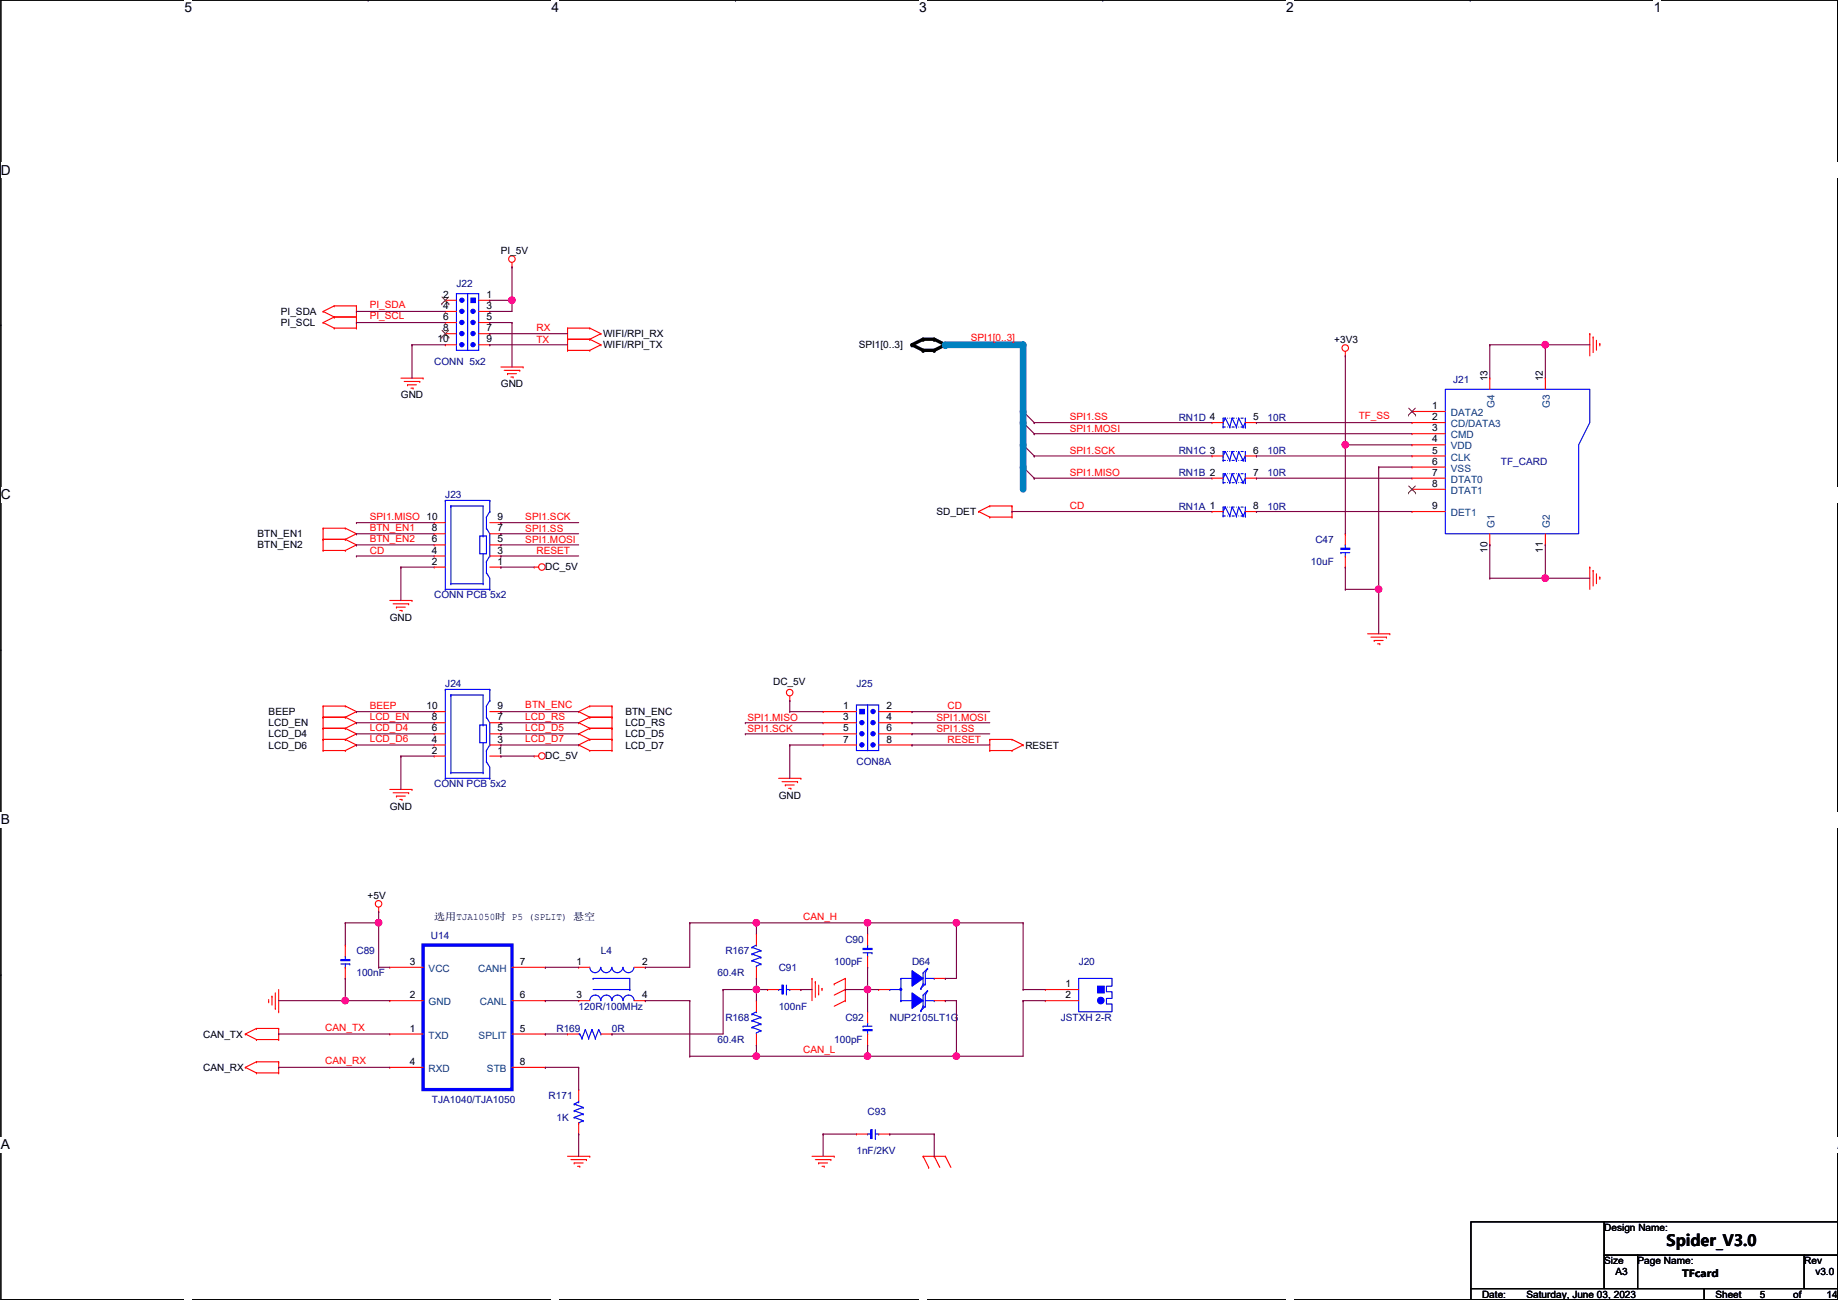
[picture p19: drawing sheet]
<svg xmlns="http://www.w3.org/2000/svg" width="420mm" height="297mm" viewBox="0 0 420 297" stroke-linecap="round" stroke-linejoin="round" font-family="sans-serif">
<defs><g id="words">
<text font-size="3.6" x="380.9" y="284.7">Spider_V3.0</text>
<g font-size="3.1">
<text x="42.2" y="2.8">5</text>
<text x="126.1" y="2.8">4</text>
<text x="210.1" y="2.8">3</text>
<text x="294" y="2.8">2</text>
<text x="378" y="2.8">1</text>
<text x=".2" y="39.9">D</text>
<text x=".2" y="114.1">C</text>
<text x=".2" y="188.4">B</text>
<text x=".2" y="262.6">A</text>
<text x="420.1" y="262.6">A</text>
</g>
<g font-size="2.3">
<text x="114.5" y="58">PI_5V</text>
<text x="64.2" y="72">PI_SDA</text>
<text x="101.3" y="68.1">2</text>
<text x="101.3" y="70.6">4</text>
<text x="111.2" y="68.1">1</text>
<text x="111.2" y="70.6">3</text>
<text x="64.2" y="74.5">PI_SCL</text>
<text x="101.3" y="73.2">6</text>
<text x="101.3" y="75.7">8</text>
<text x="111.2" y="73.2">5</text>
<text x="111.2" y="75.7">7</text>
<text x="137.9" y="77">WIFI/RPI_RX</text>
<text x="100" y="78.2">10</text>
<text x="111.2" y="78.2">9</text>
<text x="137.9" y="79.6">WIFI/RPI_TX</text>
<text x="196.3" y="79.6">SPI1[0..3]</text>
<text x="305" y="78.3">+3V3</text>
<text x="114.5" y="88.5">GND</text>
<text x="340" y="87.2" transform="rotate(-90 340 87.2)">13</text>
<text x="352.7" y="87.2" transform="rotate(-90 352.7 87.2)">12</text>
<text x="91.6" y="91">GND</text>
<text x="327.4" y="93.5">1</text>
<text x="286.5" y="96">5</text>
<text x="327.4" y="96">2</text>
<text x="327.4" y="98.6">3</text>
<text x="327.4" y="101.1">4</text>
<text x="286.5" y="103.6">6</text>
<text x="327.4" y="103.6">5</text>
<text x="327.4" y="106.2">6</text>
<text x="286.5" y="108.7">7</text>
<text x="327.4" y="108.7">7</text>
<text x="327.4" y="111.3">8</text>
<text x="113.7" y="118.9">9</text>
<text x="214.1" y="117.7">SD_DET</text>
<text x="286.5" y="116.3">8</text>
<text x="327.4" y="116.3">9</text>
<text x="58.9" y="122.8">BTN_EN1</text>
<text x="58.9" y="125.3">BTN_EN2</text>
<text x="98.8" y="124">6</text>
<text x="98.8" y="121.4">8</text>
<text x="113.7" y="124">5</text>
<text x="113.7" y="121.4">7</text>
<text x="98.8" y="129">2</text>
<text x="98.8" y="126.5">4</text>
<text x="113.7" y="129">1</text>
<text x="113.7" y="126.5">3</text>
<text x="124.7" y="130.1">DC_5V</text>
<text x="340" y="126.3" transform="rotate(-90 340 126.3)">10</text>
<text x="352.7" y="126.3" transform="rotate(-90 352.7 126.3)">11</text>
<text x="89.1" y="141.8">GND</text>
<text x="176.7" y="156.5">DC_5V</text>
<text x="61.4" y="163.4">BEEP</text>
<text x="61.4" y="165.9">LCD_EN</text>
<text x="97.5" y="162.1">10</text>
<text x="98.8" y="167.1">6</text>
<text x="98.8" y="164.6">8</text>
<text x="113.7" y="167.1">5</text>
<text x="113.7" y="164.6">7</text>
<text x="113.7" y="162.1">9</text>
<text x="142.9" y="163.4">BTN_ENC</text>
<text x="142.9" y="165.9">LCD_RS</text>
<text x="192.7" y="162.1">1</text>
<text x="192.7" y="164.6">3</text>
<text x="192.7" y="167.1">5</text>
<text x="202.6" y="162.1">2</text>
<text x="202.6" y="164.6">4</text>
<text x="202.6" y="167.1">6</text>
<text x="61.4" y="168.5">LCD_D4</text>
<text x="61.4" y="171">LCD_D6</text>
<text x="98.8" y="172.2">2</text>
<text x="98.8" y="169.7">4</text>
<text x="113.7" y="172.2">1</text>
<text x="113.7" y="169.7">3</text>
<text x="124.7" y="173.3">DC_5V</text>
<text x="142.9" y="168.5">LCD_D5</text>
<text x="142.9" y="171">LCD_D7</text>
<text x="192.7" y="169.7">7</text>
<text x="202.6" y="169.7">8</text>
<text x="234.4" y="171">RESET</text>
<text x="89.1" y="185">GND</text>
<text x="178" y="182.5">GND</text>
<text x="84" y="205.3">+5V</text>
<text x="99.3" y="210.2">选选TJA1050时 P5 (SPLIT) 悬悬</text>
<text x="93.7" y="220.5">3</text>
<text x="118.8" y="220.5">7</text>
<text x="131.8" y="220.5">1</text>
<text x="146.8" y="220.5">2</text>
<text x="243.5" y="225.6">1</text>
<text x="93.7" y="228.1">2</text>
<text x="118.8" y="228.1">6</text>
<text x="131.8" y="228.1">3</text>
<text x="146.8" y="228.1">4</text>
<text x="243.5" y="228.1">2</text>
<text x="46.4" y="237.1">CAN_TX</text>
<text x="93.7" y="235.7">1</text>
<text x="118.8" y="235.7">5</text>
<text x="46.4" y="244.7">CAN_RX</text>
<text x="93.7" y="243.3">4</text>
<text x="118.8" y="243.3">8</text>
<text x="366.7" y="281.3">Design Name:</text>
<text x="366.7" y="288.9">Size</text>
<text x="369.3" y="291.4">A3</text>
<text x="374.3" y="288.9">Page Name:</text>
<text x="384.5" y="291.8">TFcard</text>
<text x="412.4" y="288.9">Rev</text>
<text x="415" y="291.4">v3.0</text>
<text x="338.8" y="296.5">Date:</text>
<text x="348.9" y="296.5">Saturday, June 03, 2023</text>
<text x="392.1" y="296.5">Sheet</text>
<text x="402.3" y="296.5">5</text>
<text x="409.9" y="296.5">of</text>
<text x="417.5" y="296.5">14</text>
</g>
<g font-size="2.3" fill="#000080">
<text x="104.3" y="65.6">J22</text>
<text x="99.3" y="83.4">CONN 5x2</text>
<text x="332.2" y="87.5">J21</text>
<text x="269.4" y="96.1">RN1D 4</text>
<text x="289.8" y="96.1">10R</text>
<text x="269.4" y="103.7">RN1C 3</text>
<text x="289.8" y="103.7">10R</text>
<text x="343.1" y="106.3">TF_CARD</text>
<text x="101.8" y="113.9">J23</text>
<text x="269.4" y="108.8">RN1B 2</text>
<text x="289.8" y="108.8">10R</text>
<text x="269.4" y="116.4">RN1A 1</text>
<text x="289.8" y="116.4">10R</text>
<text x="300.7" y="124">C47</text>
<text x="299.7" y="129.1">10uF</text>
<text x="99.3" y="136.7">CONN PCB 5x2</text>
<text x="101.8" y="157.1">J24</text>
<text x="195.8" y="157.1">J25</text>
<text x="99.3" y="179.9">CONN PCB 5x2</text>
<text x="195.8" y="174.8">CON8A</text>
<text x="98.5" y="214.5">U14</text>
<text x="193.2" y="215.5">C90</text>
<text x="81.5" y="218">C89</text>
<text x="137.4" y="218">L4</text>
<text x="165.8" y="218">R167</text>
<text x="178" y="221.8">C91</text>
<text x="190.7" y="220.6">100pF</text>
<text x="208.5" y="220.6">D64</text>
<text x="246.6" y="220.6">J20</text>
<text x="81.5" y="223.1">100nF</text>
<text x="164" y="223.1">60.4R</text>
<text x="132.3" y="230.7">120R/100MHz</text>
<text x="165.8" y="233.3">R168</text>
<text x="178" y="230.7">100nF</text>
<text x="193.2" y="233.3">C92</text>
<text x="203.4" y="233.3">NUP2105LT1G</text>
<text x="242.5" y="233.3">JSTXH 2-R</text>
<text x="127.2" y="235.8">R169</text>
<text x="139.9" y="235.8">0R</text>
<text x="164" y="238.3">60.4R</text>
<text x="190.7" y="238.3">100pF</text>
<text x="125.4" y="251">R171</text>
<text x="98.8" y="252.1">TJA1040/TJA1050</text>
<text x="127.2" y="256.1">1K</text>
<text x="198.3" y="254.8">C93</text>
<text x="195.8" y="263.7">1nF/2KV</text>
</g>
<g font-size="2.3" fill="#f00">
<text x="84.5" y="70.4">PI_SDA</text>
<text x="84.5" y="73">PI_SCL</text>
<text x="122.6" y="75.7">RX</text>
<text x="122.6" y="78.3">TX</text>
<text x="221.9" y="78">SPI1[0..3]</text>
<text x="310.6" y="95.8">TF_SS</text>
<text x="244.5" y="96.1">SPI1.SS</text>
<text x="244.5" y="98.6">SPI1.MOSI</text>
<text x="244.5" y="103.7">SPI1.SCK</text>
<text x="244.5" y="108.8">SPI1.MISO</text>
<text x="84.5" y="118.9">SPI1.MISO 10</text>
<text x="120.1" y="118.9">SPI1.SCK</text>
<text x="244.5" y="116.4">CD</text>
<text x="84.5" y="121.2">BTN_EN1</text>
<text x="84.5" y="123.8">BTN_EN2</text>
<text x="120.1" y="121.5">SPI1.SS</text>
<text x="120.1" y="124">SPI1.MOSI</text>
<text x="84.5" y="126.5">CD</text>
<text x="122.6" y="126.5">RESET</text>
<text x="120.1" y="161.9">BTN_ENC</text>
<text x="84.5" y="162.1">BEEP</text>
<text x="84.5" y="164.4">LCD_EN</text>
<text x="84.5" y="167">LCD_D4</text>
<text x="120.1" y="164.4">LCD_RS</text>
<text x="120.1" y="167">LCD_D5</text>
<text x="170.9" y="164.6">SPI1.MISO</text>
<text x="170.9" y="167.2">SPI1.SCK</text>
<text x="214.1" y="164.6">SPI1.MOSI</text>
<text x="214.1" y="167.2">SPI1.SS</text>
<text x="216.6" y="162.1">CD</text>
<text x="84.5" y="169.5">LCD_D6</text>
<text x="120.1" y="169.5">LCD_D7</text>
<text x="216.6" y="169.7">RESET</text>
<text x="183.6" y="210.1">CAN_H</text>
<text x="74.4" y="235.5">CAN_TX</text>
<text x="74.4" y="243.2">CAN_RX</text>
<text x="183.6" y="240.6">CAN_L</text>
</g>
<g font-size="2.3" fill="#004080">
<text x="331.7" y="95.1">DATA2</text>
<text x="341.6" y="93.3" transform="rotate(-90 341.6 93.3)">G4</text>
<text x="354.3" y="93.3" transform="rotate(-90 354.3 93.3)">G3</text>
<text x="331.7" y="97.6">CD/DATA3</text>
<text x="331.7" y="100.2">CMD</text>
<text x="331.7" y="102.7">VDD</text>
<text x="331.7" y="105.2">CLK</text>
<text x="331.7" y="107.8">VSS</text>
<text x="331.7" y="110.3">DTAT0</text>
<text x="331.7" y="112.9">DTAT1</text>
<text x="331.7" y="117.9">DET1</text>
<text x="341.6" y="120.7" transform="rotate(-90 341.6 120.7)">G1</text>
<text x="354.3" y="120.7" transform="rotate(-90 354.3 120.7)">G2</text>
<text x="98" y="222.1">VCC</text>
<text x="109.3" y="222.1">CANH</text>
<text x="98" y="229.7">GND</text>
<text x="109.7" y="229.7">CANL</text>
<text x="98" y="237.3">TXD</text>
<text x="109.4" y="237.3">SPLIT</text>
<text x="98" y="244.9">RXD</text>
<text x="111.3" y="244.9">STB</text>
</g>
</g></defs>
<path d="M.2 0h419.9v297h-419.9z" fill="none" stroke="#000" stroke-width=".25"/>
<g fill="#fff">
<path d="M42.2 0h1.7v3.5h-1.7z"/>
<path d="M42.2 297l1.7 .1z"/>
</g>
<path d="M84.1 0h.1M84.1 297h.1" fill="none" stroke="#000" stroke-width=".25"/>
<g fill="#fff">
<path d="M126.1 0h1.7v3.5h-1.7z"/>
<path d="M126.1 297l1.7 .1z"/>
</g>
<path d="M168.1 0h.1M168.1 297h.1" fill="none" stroke="#000" stroke-width=".25"/>
<g fill="#fff">
<path d="M210.1 0h1.7v3.5h-1.7z"/>
<path d="M210.1 297l1.7 .1z"/>
</g>
<path d="M252.1 0h.1M252.1 297h.1" fill="none" stroke="#000" stroke-width=".25"/>
<g fill="#fff">
<path d="M294 0h1.8v3.5h-1.8z"/>
<path d="M294 297l1.8 .1z"/>
</g>
<path d="M336.1 0h.1M336.1 297h.1" fill="none" stroke="#000" stroke-width=".25"/>
<g fill="#fff">
<path d="M378 0h1.8v3.5h-1.8z"/>
<path d="M378 297l1.8 .1z"/>
<path d="M.2 37.1h2.2v3.5h-2.2z"/>
<path d="M420.1 37.1h.1v3.5h-.1z"/>
<path d="M.2 111.3h2.2v3.5h-2.2z"/>
<path d="M420.1 111.3h.1v3.5h-.1z"/>
</g>
<path d="M.2 74.3h.1M420.1 74.3h.1" fill="none" stroke="#000" stroke-width=".25"/>
<g fill="#fff">
<path d="M.2 185.6h2.1v3.5h-2.1z"/>
<path d="M420.1 185.6h.1v3.5h-.1z"/>
</g>
<path d="M.2 148.5h.1M420.1 148.5h.1" fill="none" stroke="#000" stroke-width=".25"/>
<path d="M.2 148.5h.1M420.1 148.5h.1" fill="none" stroke="#000" stroke-width=".23"/>
<g fill="#fff">
<path d="M.2 259.8h2.1v3.5h-2.1z"/>
<path d="M420.1 259.8h.1v3.5h-.1z"/>
</g>
<path d="M.2 222.7h.1M420.1 222.7h.1M336.2 279.2h30.5v15.2h-30.5zM366.7 279.2h53.4v7.6h-53.4zM336.2 294.4h53.4v2.6h-53.4zM366.7 286.8h7.6v7.6h-7.6zM374.3 286.8h38.1v7.6h-38.1zM389.6 294.4h30.5v2.6h-30.5zM412.4 286.8h7.7v7.6h-7.7z" fill="none" stroke="#000" stroke-width=".25"/>
<g fill="none" stroke="#f00" stroke-width=".25">
<path d="M117 60v1M73.9 71.2h.1M73.9 73.7h.1M73.9 71.2l2.5 1.2M73.9 73.7l2.5 1.3M76.4 69.9h.1M76.4 72.4h.1M76.4 75h.1M76.4 75h5.1M76.4 69.9l-2.5 1.3M76.4 69.9h5.1M76.4 72.4h5.1"/>
<path d="M76.4 72.4l-2.5 1.3M81.5 69.9h.1M81.5 72.4h.1M81.5 75h.1M81.5 69.9v5.1M117 61h.1M129.7 77.5h.1M129.7 75h.1M129.7 75h5.1M129.7 77.5h5.1M129.7 75v5.1M134.8 75h.1"/>
<path d="M134.8 77.5h.1M134.8 75l2.6 1.2M134.8 77.5l2.6 1.3M137.4 76.2h.1M137.4 78.8h.1M137.4 76.2l-2.6 1.3M137.4 78.8l-2.6 1.3M363.4 76.2h.1M363.4 76.2v5.1M364.2 77h.1M364.2 77v3.6M364.9 79.8h.1"/>
<path d="M364.9 77.8v2M365.7 78.5h.1M365.7 78.5v.5M91.6 86.4h5.1M92.4 87.2h3.6M93.2 87.9h.1M93.2 87.9h2M93.9 88.7h.5M94.4 88.7h.1M96 87.2h.1M96.7 86.4h.1M114.5 83.9h5.1"/>
<path d="M115.3 84.6h3.5M116 85.4h.1M116 85.4h2.1M116.8 86.1h.5M117.3 86.1h.1M118.8 84.6h.1M119.6 83.9h.1M129.7 80.1h.1M129.7 80.1h5.1M134.8 80.1h.1M277.1 96.6h.1M277.1 96.6h2.5"/>
<path d="M284.7 96.6h2.5M287.2 96.6h.1M307.5 81.3h.1M307.5 80.3v1M99.3 119.4h.1M99.3 119.4h2.5M112 119.4h2.5M114.5 119.4h.1M223.7 116.9h.1M223.7 116.9l2.6 1.3M226.3 115.6h.1M226.3 118.2h.1"/>
<path d="M226.3 115.6l-2.6 1.3M226.3 115.6h5M226.3 118.2h5M231.3 115.6h.1M231.3 118.2h.1M231.3 115.6v2.6M73.9 123.2h.1M73.9 120.7h.1M73.9 125.8h.1M73.9 120.7h5M73.9 123.2h5M73.9 120.7v5.1"/>
<path d="M73.9 125.8h5M78.9 120.7h.1M78.9 123.2h.1M78.9 125.8h.1M78.9 120.7l2.6 1.3M78.9 123.2l2.6 1.3M81.5 122h.1M81.5 124.5h.1M81.5 122l-2.6 1.2M81.5 124.5l-2.6 1.3M89.1 137.2h5.1M89.9 138h3.5"/>
<path d="M90.6 138.7h.1M90.6 138.7h2.1M91.4 139.5h.5M91.9 139.5h.1M93.4 138h.1M94.2 137.2h.1M99.3 129.6h.1M99.3 127h.1M99.3 124.5h.1M99.3 122h.1M99.3 129.6h2.5M99.3 127h2.5"/>
<path d="M99.3 124.5h2.5M99.3 122h2.5M112 129.6h2.5M112 127h2.5M112 124.5h2.5M112 122h2.5M114.5 129.6h.1M114.5 127h.1M114.5 124.5h.1M114.5 122h.1M122.1 129.6h.1M122.1 129.6h1"/>
<path d="M363.4 129.6h.1M363.4 129.6v5.1M364.2 130.3h.1M364.2 130.3v3.6M364.9 133.1h.1M364.9 131.1v2M365.7 131.9h.1M365.7 131.9v.5M180.5 159v1.1M312.6 144.8h5.1M313.4 145.6h3.5M314.1 146.3h.1"/>
<path d="M314.1 146.3h2.1M314.9 147.1h.5M315.4 147.1h.1M316.9 145.6h.1M317.7 144.8h.1M73.9 163.9h.1M73.9 161.3h.1M73.9 166.4h.1M73.9 169h.1M73.9 171.5h.1M73.9 169h5M73.9 171.5h5"/>
<path d="M73.9 161.3v10.2M73.9 161.3h5M73.9 163.9h5M73.9 166.4h5M78.9 161.3h.1M78.9 163.9h.1M78.9 166.4h.1M78.9 169h.1M78.9 171.5h.1M78.9 161.3l2.6 1.3M78.9 163.9l2.6 1.2M78.9 166.4l2.6 1.3"/>
<path d="M78.9 169l2.6 1.2M81.5 162.6h.1M81.5 165.1h.1M81.5 167.7h.1M81.5 170.2h.1M81.5 162.6l-2.6 1.3M81.5 165.1l-2.6 1.3M81.5 167.7l-2.6 1.3M81.5 170.2l-2.6 1.3M122.1 172.8h.1M122.1 172.8h1M132.3 162.6h.1"/>
<path d="M132.3 165.1h.1M132.3 167.7h.1M132.3 170.2h.1M132.3 162.6l2.5 1.3M132.3 165.1l2.5 1.3M132.3 167.7l2.5 1.3M132.3 170.2l2.5 1.3M134.8 161.3h.1M134.8 163.9h.1M134.8 166.4h.1M134.8 169h.1M134.8 171.5h.1"/>
<path d="M134.8 169h5.1M134.8 171.5h5.1M134.8 161.3h5.1M134.8 163.9h5.1M134.8 166.4h5.1M134.8 161.3l-2.5 1.3M134.8 163.9l-2.5 1.2M134.8 166.4l-2.5 1.3M134.8 169l-2.5 1.2M139.9 161.3h.1M139.9 163.9h.1M139.9 166.4h.1"/>
<path d="M139.9 169h.1M139.9 171.5h.1M139.9 161.3v10.2M178 177.8h5.1M178.8 178.6h3.5M179.5 179.4h.1M179.5 179.4h2.1M180.5 160.1h.1M182.3 178.6h.1M183.1 177.8h.1M226.3 171.5h.1M226.3 169h.1"/>
<path d="M226.3 169h5M226.3 171.5h5M226.3 169v2.5M231.3 169h.1M231.3 171.5h.1M231.3 169l2.6 1.2M233.9 170.2h.1M233.9 170.2l-2.6 1.3M89.1 180.4h5.1M89.9 181.1h3.5M90.6 181.9h.1M90.6 181.9h2.1"/>
<path d="M91.4 182.7h.5M91.9 182.7h.1M93.4 181.1h.1M94.2 180.4h.1M180.3 180.1h.5M180.8 180.1h.1M86.6 208.3h.1M86.6 207.3v1M56.1 236.3h.1M56.1 236.3l2.5 1.2M58.6 235h.1M58.6 237.5h.1"/>
<path d="M58.6 235l-2.5 1.3M58.6 235h5.1M58.6 237.5h5.1M61.4 228.9h.1M61.4 228.4v.5M62.2 227.6h.1M62.2 227.6v2.1M62.9 230.4h.1M62.9 226.9v3.5M63.7 235h.1M63.7 237.5h.1M63.7 231.2h.1"/>
<path d="M63.7 226.1v5.1M63.7 235v2.5M185.6 223.6h.1M185.6 223.6v5M186.4 224.3h.1M186.4 224.3v3.6M187.1 227.1h.1M187.1 225.1v2M187.9 225.8h.1M187.9 225.8v.6M190.7 224.8h.1M193.2 228.6h.1"/>
<path d="M193.2 223.6h.1M193.2 226.1h.1M193.2 228.6l-2.5 1.3M193.2 223.6v5M193.2 223.6l-2.5 1.2M193.2 226.1l-2.5 1.3M198.3 238.8h.1M198.3 231.2h.1M198.3 231.2v2.5M198.3 236.3v2.5M56.1 243.9h.1M56.1 243.9l2.5 1.3"/>
<path d="M58.6 242.6h.1M58.6 245.2h.1M58.6 242.6l-2.5 1.3M58.6 242.6h5.1M58.6 245.2h5.1M63.7 242.6h.1M63.7 245.2h.1M63.7 242.6v2.6M132.3 259.1h.1M132.3 249h.1M132.3 249v2.5M132.3 256.6v2.5"/>
<path d="M129.7 264.2h5.1M130.5 265h3.6M131.3 265.7h.1M131.3 265.7h2M132 266.5h.5M132.5 266.5h.1M134.1 265h.1M134.8 264.2h.1M185.6 264.2h5.1M186.4 265h3.5M187.1 265.7h.1M187.1 265.7h2.1"/>
<path d="M187.9 266.5h.5M188.4 266.5h.1M189.9 265h.1M190.7 264.2h.1M211 264.2h.1M211 264.2h5.1M211 264.2l1.3 2.5M212.3 266.7h.1M213.6 264.2h.1M213.6 264.2l1.2 2.5M216.1 264.2h.1M216.1 264.2l1.3 2.5"/>
<circle cx="117" cy="59.2" r=".75"/>
<circle cx="307.5" cy="79.5" r=".75"/>
<circle cx="123.9" cy="129.6" r=".75"/>
<circle cx="180.5" cy="158.3" r=".75"/>
<circle cx="123.9" cy="172.7" r=".75"/>
<circle cx="86.5" cy="206.5" r=".75"/>
</g>
<path d="M208.5 78.8l2.5-1.3h2.6l2.5 1.3-2.5 1.3h-2.6z" fill="none" stroke="#000" stroke-width=".76"/>
<g fill="#000">
<circle cx="208.5" cy="78.8" r=".38"/>
<circle cx="211" cy="77.5" r=".38"/>
<circle cx="213.6" cy="77.5" r=".38"/>
<circle cx="216.1" cy="78.8" r=".38"/>
<circle cx="211" cy="80.1" r=".38"/>
<circle cx="213.6" cy="80.1" r=".38"/>
</g>
<path d="M233.9 94l2.5 2.6M233.9 96.6l2.5 2.5M236.4 96.6h.1M236.4 99.1h.1M233.9 101.6l2.5 2.6M233.9 106.7l2.5 2.6M236.4 104.2h.1M236.4 109.3h.1" fill="none" stroke="#800040" stroke-width=".25"/>
<g fill="none" stroke="#00f" stroke-width=".25">
<path d="M279.6 97.6h.1M279.6 96.6h.1M279.6 95.5v2.1M280.1 95.5h.1M280.1 95.5l1 2.1M280.1 95.5l-.5 1.1M281.1 97.6h.1M281.1 97.6l.5-2.1 1 2.1M282.6 97.6h.1M282.6 97.6l.6-2.1 1 2.1M284.2 97.6h.1M284.7 97.6h.1"/>
<path d="M284.7 96.6h.1M284.7 95.5v2.1M284.7 96.6l-.5 1M101.8 114.3h.1M101.8 114.3v20.4M101.8 114.3h10.2M103.1 115.6h.1M103.1 115.6v17.8M103.1 115.6h7.3v6.9M111.2 118.2h.1M111.2 118.2v2.5M112 114.3h.1"/>
<path d="M112 116.9h.1M112 114.3v2.6M112 116.9l-.8 1.3M101.8 134.7h.1M101.8 134.7h10.2M103.1 133.4h.1M103.1 133.4h7.3M109.7 122.5h1.5v4h-1.5zM110.4 122.5h.1M110.4 133.4h.1M110.4 126.5v6.9M111.2 120.7h.1"/>
<path d="M111.2 130.9h.1M111.2 128.3h.1M111.2 130.9l.8 1.2v2.6M111.2 120.7l.8 1.3M111.2 128.3v2.6M112 134.7h.1M112 127h.1M112 122h.1M112 122v5M112 127l-.8 1.3M197.3 235.2h2v.3h-2zM197.3 234.5h.1"/>
<path d="M197.3 234.5h2M197.3 235.4h2M198.3 233.7h.1M198.3 236.3h.1M198.3 233.7v.8M198.3 235.5v.8M131.3 252.3h.1M131.3 253.8h.1M131.3 255.3h.1M131.3 252.3l2 .7M131.3 253.8l2 .8M131.3 255.3l2 .8"/>
<path d="M132.3 256.6h.1M132.3 251.8h.1M132.3 251.8l-1 .5M132.3 251.5v.3M133.3 253h.1M133.3 254.6h.1M133.3 256.1h.1M133.3 253l-2 .8M133.3 254.6l-2 .7M133.3 256.1l-1 .5"/>
</g>
<path d="M279.6 95.5h5.1M279.6 97.6h5.1M284.7 95.5h.1M284.7 97.6h.1" fill="none" stroke="#00f" stroke-width=".25" stroke-dasharray=".5 .5 0 .5 0 .5"/>
<path d="M250.9 225.3h1.5v1.6h-1.5z" fill-rule="evenodd" fill="#00f"/>
<path d="M250.9 225.3h1.5v1.6h-1.5z" fill="none" stroke="#00f" stroke-width=".25"/>
<circle cx="251.6" cy="228.6" r=".75" fill="#00f"/>
<g fill="none" stroke="#00f" stroke-width=".25">
<path d="M330.4 88.9h33v7.7l-2.5 5v20.4h-30.5zM279.6 117.9h.1M279.6 116.9h.1M279.6 115.9v2M280.1 115.9h.1M280.1 115.9l1 2M280.1 115.9l-.5 1M281.1 117.9h.1M281.1 117.9l.5-2 1 2M282.6 117.9h.1M282.6 117.9l.6-2 1 2M284.2 117.9h.1"/>
<path d="M284.7 117.9h.1M284.7 116.9h.1M284.7 115.9v2M284.7 116.9l-.5 1M306.5 125.3h2.1v.2h-2.1zM306.5 126.3h.1M306.5 126.3h2.1M306.5 125.4h2.1M307.5 127h.1M307.5 124.5h.1M307.5 124.5v.8M307.5 126.3v.7"/>
<path d="M101.8 157.5h.1M101.8 157.5v20.3M101.8 157.5h10.2M103.1 158.8h.1M103.1 158.8v17.8M103.1 158.8h7.3v6.9M112 157.5h.1M112 157.5v2.6M101.8 177.8h.1M101.8 177.8h10.2M103.1 176.6h.1M103.1 176.6h7.3"/>
<path d="M109.7 165.7h1.5v4h-1.5zM110.4 165.7h.1M110.4 176.6h.1M110.4 169.7v6.9M111.2 163.9h.1M111.2 161.3h.1M111.2 174h.1M111.2 171.5h.1M111.2 174l.8 1.3v2.5M111.2 163.9l.8 1.2M111.2 161.3v2.6M111.2 171.5v2.5"/>
<path d="M112 177.8h.1M112 160.1h.1M112 170.2h.1M112 165.1h.1M112 165.1v5.1M112 160.1l-.8 1.2M112 170.2l-.8 1.3M171.9 219.5h.1M171.9 218h.1M171.9 216.5h.1M171.9 219.5l2 .8M171.9 218l2 .7"/>
<path d="M171.9 216.5l2 .7M172.9 215.9h.1M172.9 215.9l-1 .6M173.9 218.7h.1M173.9 217.2h.1M173.9 218.7l-2 .8M173.9 217.2l-2 .8M134.8 228.6a1.25 1.25 0 0 1 1.3-1.2 1.25 1.25 0 0 1 1.2 1.2M134.8 221a1.25 1.25 0 0 0 1.3 1.3 1.25 1.25 0 0 0 1.2-1.3M135.6 223.6h.1M135.6 223.6h8.4v2.5M135.6 226.1h8.4"/>
<path d="M137.4 228.6a1.25 1.25 0 0 1 1.2-1.2 1.25 1.25 0 0 1 1.3 1.2M137.4 221a1.25 1.25 0 0 0 1.2 1.3 1.25 1.25 0 0 0 1.3-1.3M139.9 228.6a1.25 1.25 0 0 1 1.2-1.2 1.25 1.25 0 0 1 1.3 1.2 1.27 1.27 0 0 1 1.3-1.2 1.27 1.27 0 0 1 1.2 1.2M139.9 221a1.25 1.25 0 0 0 1.2 1.3 1.25 1.25 0 0 0 1.3-1.3 1.27 1.27 0 0 0 1.3 1.3 1.27 1.27 0 0 0 1.2-1.3M144 226.1h.1M172.9 220.8h.1M172.9 220.8v.2M173.9 220.3h.1M173.9 220.3l-1 .5M246.6 223.6h7.6v1.7h-1.3v1.3h1.3v1.5h-1.3v1.3h1.3v1.8h-7.6zM198.3 259.1h.1M198.3 259.1h.8"/>
<path d="M199.1 258.1h.2v2h-.2zM199.2 258.1v2M200.1 259.1h.8M200.1 258.1v2M200.9 259.1h.1M200.1 260.1h.1"/>
<circle cx="251.6" cy="228.6" r=".75"/>
</g>
<g fill="none" stroke="#f00" stroke-width=".25">
<path d="M322.8 94h.1M322.8 96.6h.1M322.8 99.1h.1M322.8 94h7.6M322.8 96.6h7.6M322.8 99.1h7.6M340.6 86.4h.1M340.6 86.4v2.5M353.3 86.4h.1M353.3 86.4v2.5M277.1 116.9h.1M277.1 116.9h2.5"/>
<path d="M284.7 116.9h2.5M287.2 116.9h.1M322.8 101.6h.1M322.8 104.2h.1M322.8 106.7h.1M322.8 109.3h.1M322.8 111.8h.1M322.8 116.9h.1M322.8 101.6h7.6M322.8 104.2h7.6M322.8 106.7h7.6M322.8 109.3h7.6"/>
<path d="M322.8 111.8h7.6M322.8 116.9h7.6M307.5 122h.1M307.5 129.6h.1M307.5 122v2.5M307.5 127v2.6M340.6 124.5h.1M340.6 122v2.5M353.3 124.5h.1M353.3 122v2.5M99.3 172.8h.1M99.3 170.2h.1"/>
<path d="M99.3 167.7h.1M99.3 165.1h.1M99.3 162.6h.1M99.3 172.8h2.5M99.3 170.2h2.5M99.3 167.7h2.5M99.3 165.1h2.5M99.3 162.6h2.5M112 172.8h2.5M112 170.2h2.5M112 167.7h2.5M112 165.1h2.5"/>
<path d="M112 162.6h2.5M114.5 172.8h.1M114.5 170.2h.1M114.5 167.7h.1M114.5 165.1h.1M114.5 162.6h.1M172.9 213.4h.1M172.9 213.4v2.5M89.1 236.3h.1M89.1 228.6h.1M89.1 221h.1M89.1 228.6h7.6"/>
<path d="M89.1 221h7.6M89.1 236.3h7.6M117 228.6h7.7M117 221h7.7M117 236.3h7.7M124.7 236.3h.1M124.7 228.6h.1M124.7 221h.1M132.3 221h.1M132.3 228.6h.1M132.3 228.6h2.5M132.3 221h2.5"/>
<path d="M145 228.6h2.5M145 221h2.5M147.5 221h.1M147.5 228.6h.1M172.9 223.6h.1M172.9 221v2.6M239 226.1h.1M239 228.6h.1M239 226.1h7.6M239 228.6h7.6M89.1 243.9h.1M89.1 243.9h7.6"/>
<path d="M117 243.9h7.7M124.7 243.9h.1M195.8 259.1h.1M195.8 259.1h2.5M200.9 259.1h2.5M203.4 259.1h.1"/>
</g>
<path d="M322 94.8h.1M322 93.3l1.6 1.5M323.5 93.3l-1.5 1.5M323.6 94.8h.1M322 112.6h.1M322 111l1.6 1.6M323.5 111l-1.5 1.6M323.6 112.6h.1" fill="none" stroke="#804000" stroke-width=".23"/>
<path d="M279.6 115.9h5.1M279.6 117.9h5.1M284.7 115.9h.1M284.7 117.9h.1" fill="none" stroke="#00f" stroke-width=".25" stroke-dasharray=".5 .5 0 .5 0 .5"/>
<path d="M96.7 215.9h20.3v33.1h-20.3z" fill="none" stroke="#00f" stroke-width=".76"/>
<path d="M208.5 221.8l2.5 1.8-2.5 1.7z" fill-rule="evenodd" fill="#00f"/>
<g fill="none" stroke="#00f" stroke-width=".25">
<path d="M205.9 223.6h.1M205.9 228.6h.1M205.9 223.6h2.6M205.9 228.6h2.6M208.5 221.8l2.5 1.8-2.5 1.7zM210.5 225.8h.1M210.5 230.9h.1M211 224.8h.1M211 229.9h.1M211 224.8l-.5 1M211 227.4v2.5M211.5 224.8h.1"/>
<path d="M211.5 229.9h.1M211.5 224.8l-1 1M211.5 227.4v2.5M211.5 223.6h2.1M211.5 229.9l-1 1M211.5 228.6h2.1M212 221.3h.1M212 221.3l-.5 1v2.5M212 221.3l-1 1v2.5M213.6 223.6h.1M213.6 228.6h.1"/>
</g>
<path d="M208.5 226.9l2.5 1.7-2.5 1.8z" fill-rule="evenodd" fill="#00f"/>
<path d="M203.4 226.1h.1M203.4 226.1h2.5M205.9 228.6h.1M205.9 223.6v5M208.5 226.9l2.5 1.7-2.5 1.8zM210.5 230.9h.1M211 229.9l-.5 1M212 226.4h.1M212 226.4l-.5 1M212 226.4l-1 1" fill="none" stroke="#00f" stroke-width=".25"/>
<path d="M205.7 225.9h.4v.3h-.4z" fill-rule="evenodd" fill="#00f"/>
<g fill="none" stroke="#00f" stroke-width=".25">
<path d="M279.6 110.3h.1M279.6 109.3h.1M279.6 108.2v2.1M280.1 108.2h.1M280.1 108.2l1 2.1M280.1 108.2l-.5 1.1M281.1 110.3h.1M281.1 110.3l.5-2.1 1 2.1M282.6 110.3h.1M282.6 110.3l.6-2.1 1 2.1M284.2 110.3h.1M284.7 110.3h.1"/>
<path d="M284.7 109.3h.1M284.7 108.2v2.1M284.7 109.3l-.5 1M195.8 161.1h2.5v10.4h-2.5zM198.3 161.1h2.6v10.4h-2.6zM197.3 216.7h2v.3h-2zM197.3 217.7h2M197.3 216.8h2M198.3 218.5h.1M198.3 215.9h.1M198.3 215.9v.8M198.3 217.7v.8"/>
<path d="M199.3 217.7h.1M171.9 234.7h.1M171.9 233.2h.1M171.9 231.7h.1M171.9 234.7l2 .8M171.9 233.2l2 .8M171.9 231.7l2 .8M172.9 231.2h.1M172.9 236h.1M172.9 231.2l-1 .5M172.9 236v.3M173.9 235.5h.1"/>
<path d="M173.9 234h.1M173.9 232.5h.1M173.9 235.5l-1 .5M173.9 234l-2 .7M173.9 232.5l-2 .7M178 226.1h.1M178 226.1h.8M178.8 225.1h.2v2h-.2zM178.9 225.1v2M179.8 227.1h.1M179.8 226.1h.7M179.8 225.1v2"/>
<path d="M180.5 226.1h.1M205.7 225.9h.4v.3h-.4z"/>
</g>
<g fill="none" stroke="#f00" stroke-width=".25">
<path d="M277.1 109.3h.1M277.1 109.3h2.5M284.7 109.3h2.5M287.2 109.3h.1M198.3 213.4h.1M198.3 213.4v2.5M198.3 218.5v2.5M172.9 228.6h.1M172.9 238.8h.1M172.9 228.6v2.6M172.9 236.3v2.5M175.5 226.1h.1"/>
<path d="M175.5 226.1h2.5M180.5 226.1h2.6M183.1 226.1h.1M198.3 221h.1M200.9 226.1h.1M200.9 226.1h2.5M213.6 228.6h2.5M213.6 223.6h2.5M216.1 228.6h.1M216.1 223.6h.1"/>
</g>
<path d="M279.6 108.2h5.1M279.6 110.3h5.1M284.7 108.2h.1M284.7 110.3h.1" fill="none" stroke="#00f" stroke-width=".25" stroke-dasharray=".5 .5 0 .5 0 .5"/>
<path d="M196.5 162.1h1.1v1h-1.1z" fill-rule="evenodd" fill="#00f"/>
<path d="M196.5 162.1h1.1v1h-1.1z" fill="none" stroke="#00f" stroke-width=".25"/>
<circle cx="199.6" cy="165.1" r=".49" fill="#00f"/>
<circle cx="199.6" cy="165.1" r=".49" fill="none" stroke="#00f" stroke-width=".25"/>
<circle cx="199.6" cy="167.7" r=".49" fill="#00f"/>
<circle cx="199.6" cy="167.7" r=".49" fill="none" stroke="#00f" stroke-width=".25"/>
<circle cx="199.6" cy="170.2" r=".49" fill="#00f"/>
<circle cx="199.6" cy="170.2" r=".49" fill="none" stroke="#00f" stroke-width=".25"/>
<circle cx="197" cy="165.1" r=".49" fill="#00f"/>
<circle cx="197" cy="165.1" r=".49" fill="none" stroke="#00f" stroke-width=".25"/>
<circle cx="197" cy="167.7" r=".49" fill="#00f"/>
<circle cx="197" cy="167.7" r=".49" fill="none" stroke="#00f" stroke-width=".25"/>
<circle cx="197" cy="170.2" r=".49" fill="#00f"/>
<circle cx="197" cy="170.2" r=".49" fill="none" stroke="#00f" stroke-width=".25"/>
<circle cx="199.6" cy="162.6" r=".49" fill="#00f"/>
<g fill="none" stroke="#00f" stroke-width=".25">
<path d="M106.9 67.1h2.5v13h-2.5zM279.6 105.2h.1M279.6 104.2h.1M279.6 103.2v2M280.1 103.2h.1M280.1 103.2l1 2M280.1 103.2l-.5 1M281.1 105.2h.1M281.1 105.2l.5-2 1 2M282.6 105.2h.1M282.6 105.2l.6-2 1 2M284.2 105.2h.1"/>
<path d="M284.7 105.2h.1M284.7 104.2h.1M284.7 103.2v2M284.7 104.2l-.5 1M132.3 236.3h.2M132.5 236.3h.1M132.5 236.3l.5 1M133 237.3h.1M133.8 235.2h.1M133.8 235.2l-.8 2.1M133.8 235.2l.8 2.1M134.6 237.3h.1"/>
<path d="M135.3 235.2h.1M135.3 235.2l-.7 2.1M135.3 235.2l.8 2.1M136.1 237.3h.1M136.9 235.2h.1M136.9 235.2l-.8 2.1M136.9 235.2l.5 1.1M137.4 236.3h.1"/>
<circle cx="199.6" cy="162.6" r=".49"/>
</g>
<g fill="none" stroke="#f00" stroke-width=".25">
<path d="M277.1 104.2h.1M277.1 104.2h2.5M284.7 104.2h2.5M287.2 104.2h.1M188.2 162.6h.1M188.2 165.1h.1M188.2 167.7h.1M188.2 170.2h.1M188.2 162.6h7.6M188.2 165.1h7.6M188.2 167.7h7.6M188.2 170.2h7.6"/>
<path d="M200.9 162.6h7.6M200.9 165.1h7.6M200.9 167.7h7.6M200.9 170.2h7.6M208.5 162.6h.1M208.5 165.1h.1M208.5 167.7h.1M208.5 170.2h.1M129.7 236.3h.1M129.7 236.3h2.6M137.4 236.3h2.5M139.9 236.3h.1"/>
</g>
<path d="M279.6 103.2h5.1M279.6 105.2h5.1M284.7 103.2h.1M284.7 105.2h.1" fill="none" stroke="#00f" stroke-width=".25" stroke-dasharray=".5 .5 0 .5 0 .5"/>
<path d="M107.6 68.1h1.1v1h-1.1z" fill-rule="evenodd" fill="#00f"/>
<path d="M104.3 67.1h2.6v13h-2.6zM107.6 68.1h1.1v1h-1.1z" fill="none" stroke="#00f" stroke-width=".25"/>
<circle cx="108.1" cy="71.1" r=".49" fill="#00f"/>
<circle cx="108.1" cy="71.1" r=".49" fill="none" stroke="#00f" stroke-width=".25"/>
<circle cx="108.1" cy="73.7" r=".49" fill="#00f"/>
<circle cx="108.1" cy="73.7" r=".49" fill="none" stroke="#00f" stroke-width=".25"/>
<circle cx="108.1" cy="76.2" r=".49" fill="#00f"/>
<circle cx="108.1" cy="76.2" r=".49" fill="none" stroke="#00f" stroke-width=".25"/>
<circle cx="108.1" cy="78.8" r=".49" fill="#00f"/>
<circle cx="108.1" cy="78.8" r=".49" fill="none" stroke="#00f" stroke-width=".25"/>
<circle cx="105.6" cy="71.1" r=".49" fill="#00f"/>
<circle cx="105.6" cy="71.1" r=".49" fill="none" stroke="#00f" stroke-width=".25"/>
<circle cx="105.6" cy="73.7" r=".49" fill="#00f"/>
<circle cx="105.6" cy="73.7" r=".49" fill="none" stroke="#00f" stroke-width=".25"/>
<circle cx="105.6" cy="76.2" r=".49" fill="#00f"/>
<circle cx="105.6" cy="76.2" r=".49" fill="none" stroke="#00f" stroke-width=".25"/>
<circle cx="105.6" cy="78.8" r=".49" fill="#00f"/>
<circle cx="105.6" cy="78.8" r=".49" fill="none" stroke="#00f" stroke-width=".25"/>
<circle cx="105.6" cy="68.6" r=".49" fill="#00f"/>
<g fill="none" stroke="#00f" stroke-width=".25">
<path d="M77.9 219.2h2.1v.3h-2.1zM77.9 219.4h2.1M78.9 218.5h.1M78.9 218.5v.7M77.9 220.3h2.1M78.9 221h.1M78.9 220.3v.7M80 220.3h.1"/>
<circle cx="105.6" cy="68.6" r=".49"/>
</g>
<g fill="none" stroke="#f00" stroke-width=".25">
<path d="M101.8 68.6h.1M101.8 71.2h.1M101.8 73.7h.1M101.8 76.2h.1M101.8 78.8h.1M101.8 68.6h2.5M101.8 71.2h2.5M101.8 73.7h2.5M101.8 76.2h2.5M101.8 78.8h2.5M109.4 68.6h2.6M109.4 71.2h2.6"/>
<path d="M109.4 73.7h2.6M109.4 76.2h2.6M109.4 78.8h2.6M112 68.6h.1M112 71.2h.1M112 73.7h.1M112 76.2h.1M112 78.8h.1M78.9 215.9h.1M78.9 215.9v2.6M78.9 223.6h.1M78.9 221v2.6"/>
</g>
<path d="M101 69.4h.1M101 77h.1M101 67.9l1.6 1.5M101 75.5l1.6 1.5M102.6 67.9l-1.6 1.5M102.6 75.5l-1.6 1.5M102.6 69.4h.1M102.6 77h.1" fill="none" stroke="#804000" stroke-width=".23"/>
<path d="M340.6 78.8h.1M340.6 78.8v7.6M340.6 78.8h12.7M307.5 81.3h.1M307.5 81.3v20.3" fill="none" stroke="#800040" stroke-width=".25"/>
<circle cx="353.2" cy="78.8" r=".75" fill="#f0f"/>
<circle cx="353.2" cy="78.8" r=".75" fill="none" stroke="#f0f" stroke-width=".25"/>
<path d="M353.3 78.8h.1M353.3 78.8h10.1M353.3 78.8v7.6M236.4 96.6h.1M236.4 99.1h.1M236.4 96.6h40.7M236.4 99.1h86.4M287.2 96.6h.1M287.2 96.6h35.6M307.5 101.6h.1M307.5 101.6v20.4M307.5 101.6h15.3" fill="none" stroke="#800040" stroke-width=".25"/>
<circle cx="307.5" cy="101.6" r=".75" fill="#f0f"/>
<circle cx="307.5" cy="101.6" r=".75" fill="none" stroke="#f0f" stroke-width=".25"/>
<g fill="none" stroke="#800040" stroke-width=".25">
<path d="M231.3 116.9h.1M231.3 116.9h45.8M236.4 104.2h.1M236.4 109.3h.1M236.4 104.2h40.7M236.4 109.3h40.7M287.2 104.2h.1M287.2 109.3h.1M287.2 116.9h.1M287.2 104.2h35.6M287.2 109.3h35.6M287.2 116.9h35.6"/>
<path d="M315.2 106.7h.1M315.2 106.7h7.6M315.2 106.7v28M307.5 129.6h.1M307.5 129.6v5.1M340.6 124.5h.1M340.6 132.1h.1M340.6 124.5v7.6M353.3 124.5h.1M353.3 124.5v7.6h-12.7"/>
</g>
<circle cx="353.2" cy="132.1" r=".75" fill="#f0f"/>
<circle cx="353.2" cy="132.1" r=".75" fill="none" stroke="#f0f" stroke-width=".25"/>
<path d="M307.5 134.7h.1M307.5 134.7h7.7M353.3 132.1h.1M353.3 132.1h10.1" fill="none" stroke="#800040" stroke-width=".25"/>
<circle cx="315.1" cy="134.6" r=".75" fill="#f0f"/>
<circle cx="315.1" cy="134.6" r=".75" fill="none" stroke="#f0f" stroke-width=".25"/>
<g fill="none" stroke="#800040" stroke-width=".25">
<path d="M112 73.7h.1M112 76.2h.1M112 78.8h.1M112 73.7h5M112 76.2h17.7M112 78.8h17.7M117 61h.1M117 61v7.6M81.5 119.4h.1M81.5 119.4h17.8M114.5 119.4h.1M114.5 119.4h17.8"/>
<path d="M81.5 122h.1M81.5 124.5h.1M81.5 127h.1M81.5 122h17.8M81.5 124.5h17.8M81.5 127h17.8M91.6 129.6h.1M91.6 129.6h7.7M91.6 129.6v7.6M114.5 122h.1M114.5 124.5h.1M114.5 127h.1"/>
<path d="M114.5 129.6h.1M114.5 122h17.8M114.5 124.5h17.8M114.5 127h17.8M114.5 129.6h7.6M315.2 134.7h.1M315.2 134.7v10.1M81.5 162.6h.1M81.5 165.1h.1M81.5 167.7h.1M81.5 170.2h.1M81.5 162.6h17.8"/>
<path d="M81.5 165.1h17.8M81.5 167.7h17.8M81.5 170.2h17.8M91.6 172.8h.1M91.6 172.8v7.6M91.6 172.8h7.7M114.5 162.6h.1M114.5 165.1h.1M114.5 167.7h.1M114.5 170.2h.1M114.5 172.8h.1M114.5 162.6h17.8"/>
<path d="M114.5 165.1h17.8M114.5 167.7h17.8M114.5 170.2h17.8M114.5 172.8h7.6M170.4 165.1h.1M170.4 167.7h.1M170.4 165.1h17.8M170.4 167.7h17.8M180.5 170.2h.1M180.5 160.1h.1M180.5 162.6h.1M180.5 162.6h7.7"/>
<path d="M180.5 170.2h7.7M180.5 160.1v2.5M180.5 170.2v7.6M208.5 162.6h.1M208.5 165.1h.1M208.5 167.7h.1M208.5 170.2h.1M208.5 162.6h17.8M208.5 165.1h17.8M208.5 167.7h17.8M208.5 170.2h17.8"/>
</g>
<circle cx="117" cy="68.6" r=".75" fill="#f0f"/>
<circle cx="117" cy="68.6" r=".75" fill="none" stroke="#f0f" stroke-width=".25"/>
<path d="M94.2 78.8h.1M94.2 78.8v7.6M94.2 78.8h7.6M112 68.6h.1M112 68.6h5M117 73.7h.1M117 73.7v10.2" fill="none" stroke="#800040" stroke-width=".25"/>
<path d="M216.1 78.8h17.8" fill="none" stroke="#0080c0" stroke-width="1.5"/>
<circle cx="216.1" cy="78.8" r=".76" fill="#0080c0"/>
<path d="M233.9 78.8v15.2" fill="none" stroke="#0080c0" stroke-width="1.5"/>
<circle cx="233.9" cy="78.8" r=".76" fill="#0080c0"/>
<path d="M233.9 94v2.6" fill="none" stroke="#0080c0" stroke-width="1.5"/>
<circle cx="233.9" cy="94" r=".76" fill="#0080c0"/>
<path d="M233.9 96.6v5" fill="none" stroke="#0080c0" stroke-width="1.5"/>
<circle cx="233.9" cy="96.6" r=".76" fill="#0080c0"/>
<path d="M233.9 101.6v5.1" fill="none" stroke="#0080c0" stroke-width="1.5"/>
<circle cx="233.9" cy="101.6" r=".76" fill="#0080c0"/>
<path d="M233.9 106.7v5.1" fill="none" stroke="#0080c0" stroke-width="1.5"/>
<circle cx="233.9" cy="106.7" r=".76" fill="#0080c0"/>
<path d="M112 71.2h.1M117 68.6h.1M117 68.6v2.6h-5M86.6 208.3h.1M86.6 208.3v2.6" fill="none" stroke="#800040" stroke-width=".25"/>
<circle cx="86.5" cy="210.8" r=".75" fill="#f0f"/>
<circle cx="86.5" cy="210.8" r=".75" fill="none" stroke="#f0f" stroke-width=".25"/>
<path d="M78.9 210.9h.1M78.9 210.9v5M78.9 210.9h7.7M86.6 210.9h.1M86.6 210.9v10.1M157.7 210.9h.1M157.7 210.9h40.6M157.7 210.9v10.1M172.9 210.9h.1M172.9 210.9v2.5" fill="none" stroke="#800040" stroke-width=".25"/>
<circle cx="172.9" cy="210.8" r=".75" fill="#f0f"/>
<circle cx="172.9" cy="210.8" r=".75" fill="none" stroke="#f0f" stroke-width=".25"/>
<path d="M198.3 210.9h.1M198.3 210.9v2.5M198.3 210.9h20.3" fill="none" stroke="#800040" stroke-width=".25"/>
<circle cx="218.6" cy="210.8" r=".75" fill="#f0f"/>
<circle cx="218.6" cy="210.8" r=".75" fill="none" stroke="#f0f" stroke-width=".25"/>
<circle cx="198.3" cy="210.8" r=".75" fill="#f0f"/>
<circle cx="198.3" cy="210.8" r=".75" fill="none" stroke="#f0f" stroke-width=".25"/>
<path d="M218.6 210.9h.1M218.6 210.9h15.3M218.6 210.9v12.7M86.6 221h.1M86.6 221h2.5M124.7 221h.1M124.7 221h7.6M147.5 221h.1M147.5 221h10.2M198.3 221h.1M198.3 221v5.1" fill="none" stroke="#800040" stroke-width=".25"/>
<circle cx="198.3" cy="226.1" r=".75" fill="#f0f"/>
<circle cx="198.3" cy="226.1" r=".75" fill="none" stroke="#f0f" stroke-width=".25"/>
<path d="M78.9 223.6h.1M78.9 223.6v5M165.3 226.1h.1M165.3 226.1v10.2M165.3 226.1h10.2M172.9 223.6h.1M172.9 226.1h.1M172.9 223.6v5M216.1 223.6h.1M216.1 223.6h2.5" fill="none" stroke="#800040" stroke-width=".25"/>
<circle cx="172.9" cy="226.1" r=".75" fill="#f0f"/>
<circle cx="172.9" cy="226.1" r=".75" fill="none" stroke="#f0f" stroke-width=".25"/>
<path d="M63.7 228.6h15.2M78.9 228.6h.1M183.1 226.1h.1M183.1 226.1h2.5M193.2 226.1h.1M193.2 226.1h7.7M198.3 226.1h.1M198.3 226.1v5.1" fill="none" stroke="#800040" stroke-width=".25"/>
<circle cx="78.9" cy="228.6" r=".75" fill="#f0f"/>
<circle cx="78.9" cy="228.6" r=".75" fill="none" stroke="#f0f" stroke-width=".25"/>
<g fill="none" stroke="#800040" stroke-width=".25">
<path d="M63.7 236.3h.1M63.7 236.3h25.4M78.9 228.6h.1M78.9 228.6h10.2M124.7 228.6h.1M124.7 236.3h.1M124.7 228.6h7.6M124.7 236.3h5M139.9 236.3h.1M139.9 236.3h25.4M147.5 228.6h.1M147.5 228.6h10.2"/>
<path d="M157.7 228.6h.1M157.7 228.6v12.7M172.9 238.8h.1M172.9 238.8v2.5M216.1 228.6h.1M216.1 228.6h2.5M218.6 228.6h.1M218.6 228.6v12.7"/>
</g>
<circle cx="172.9" cy="241.3" r=".75" fill="#f0f"/>
<circle cx="172.9" cy="241.3" r=".75" fill="none" stroke="#f0f" stroke-width=".25"/>
<path d="M198.3 238.8h.1M198.3 238.8v2.5M157.7 241.3h.1M157.7 241.3h60.9M172.9 241.3h.1M198.3 241.3h.1" fill="none" stroke="#800040" stroke-width=".25"/>
<circle cx="218.6" cy="241.3" r=".75" fill="#f0f"/>
<circle cx="218.6" cy="241.3" r=".75" fill="none" stroke="#f0f" stroke-width=".25"/>
<circle cx="198.3" cy="241.3" r=".75" fill="#f0f"/>
<circle cx="198.3" cy="241.3" r=".75" fill="none" stroke="#f0f" stroke-width=".25"/>
<g fill="none" stroke="#800040" stroke-width=".25">
<path d="M81.5 73.7h.1M81.5 71.2h.1M81.5 73.7h20.3M81.5 71.2h20.3M233.9 210.9h.1M233.9 210.9v15.2M233.9 226.1h.1M233.9 228.6h.1M233.9 228.6v12.7h-15.3M233.9 226.1h5.1M233.9 228.6h5.1M63.7 243.9h.1"/>
<path d="M63.7 243.9h25.4M124.7 243.9h.1M124.7 243.9h7.6M132.3 243.9h.1M132.3 259.1h.1M132.3 243.9v5.1M132.3 259.1v5.1M188.2 259.1h.1M188.2 259.1h7.6M188.2 259.1v5.1M203.4 259.1h.1M203.4 259.1h10.2"/>
<path d="M213.6 259.1h.1M213.6 259.1v5.1M218.6 241.3h.1"/>
</g>
<circle cx="353.2" cy="78.8" r=".75" fill="#f0f"/>
<circle cx="353.2" cy="78.8" r=".75" fill="none" stroke="#f0f" stroke-width=".25"/>
<circle cx="307.5" cy="101.6" r=".75" fill="#f0f"/>
<circle cx="307.5" cy="101.6" r=".75" fill="none" stroke="#f0f" stroke-width=".25"/>
<circle cx="353.2" cy="132.1" r=".75" fill="#f0f"/>
<circle cx="353.2" cy="132.1" r=".75" fill="none" stroke="#f0f" stroke-width=".25"/>
<circle cx="315.1" cy="134.6" r=".75" fill="#f0f"/>
<circle cx="315.1" cy="134.6" r=".75" fill="none" stroke="#f0f" stroke-width=".25"/>
<circle cx="117" cy="68.6" r=".75" fill="#f0f"/>
<circle cx="117" cy="68.6" r=".75" fill="none" stroke="#f0f" stroke-width=".25"/>
<circle cx="86.5" cy="210.8" r=".75" fill="#f0f"/>
<circle cx="86.5" cy="210.8" r=".75" fill="none" stroke="#f0f" stroke-width=".25"/>
<circle cx="172.9" cy="210.8" r=".75" fill="#f0f"/>
<circle cx="172.9" cy="210.8" r=".75" fill="none" stroke="#f0f" stroke-width=".25"/>
<circle cx="218.6" cy="210.8" r=".75" fill="#f0f"/>
<circle cx="218.6" cy="210.8" r=".75" fill="none" stroke="#f0f" stroke-width=".25"/>
<circle cx="198.3" cy="210.8" r=".75" fill="#f0f"/>
<circle cx="198.3" cy="210.8" r=".75" fill="none" stroke="#f0f" stroke-width=".25"/>
<circle cx="198.3" cy="226.1" r=".75" fill="#f0f"/>
<circle cx="198.3" cy="226.1" r=".75" fill="none" stroke="#f0f" stroke-width=".25"/>
<circle cx="172.9" cy="226.1" r=".75" fill="#f0f"/>
<circle cx="172.9" cy="226.1" r=".75" fill="none" stroke="#f0f" stroke-width=".25"/>
<circle cx="78.9" cy="228.6" r=".75" fill="#f0f"/>
<circle cx="78.9" cy="228.6" r=".75" fill="none" stroke="#f0f" stroke-width=".25"/>
<circle cx="172.9" cy="241.3" r=".75" fill="#f0f"/>
<circle cx="172.9" cy="241.3" r=".75" fill="none" stroke="#f0f" stroke-width=".25"/>
<circle cx="218.6" cy="241.3" r=".75" fill="#f0f"/>
<circle cx="218.6" cy="241.3" r=".75" fill="none" stroke="#f0f" stroke-width=".25"/>
<circle cx="198.3" cy="241.3" r=".75" fill="#f0f"/>
<circle cx="198.3" cy="241.3" r=".75" fill="none" stroke="#f0f" stroke-width=".25"/>
<use href="#words"/>
</svg>
